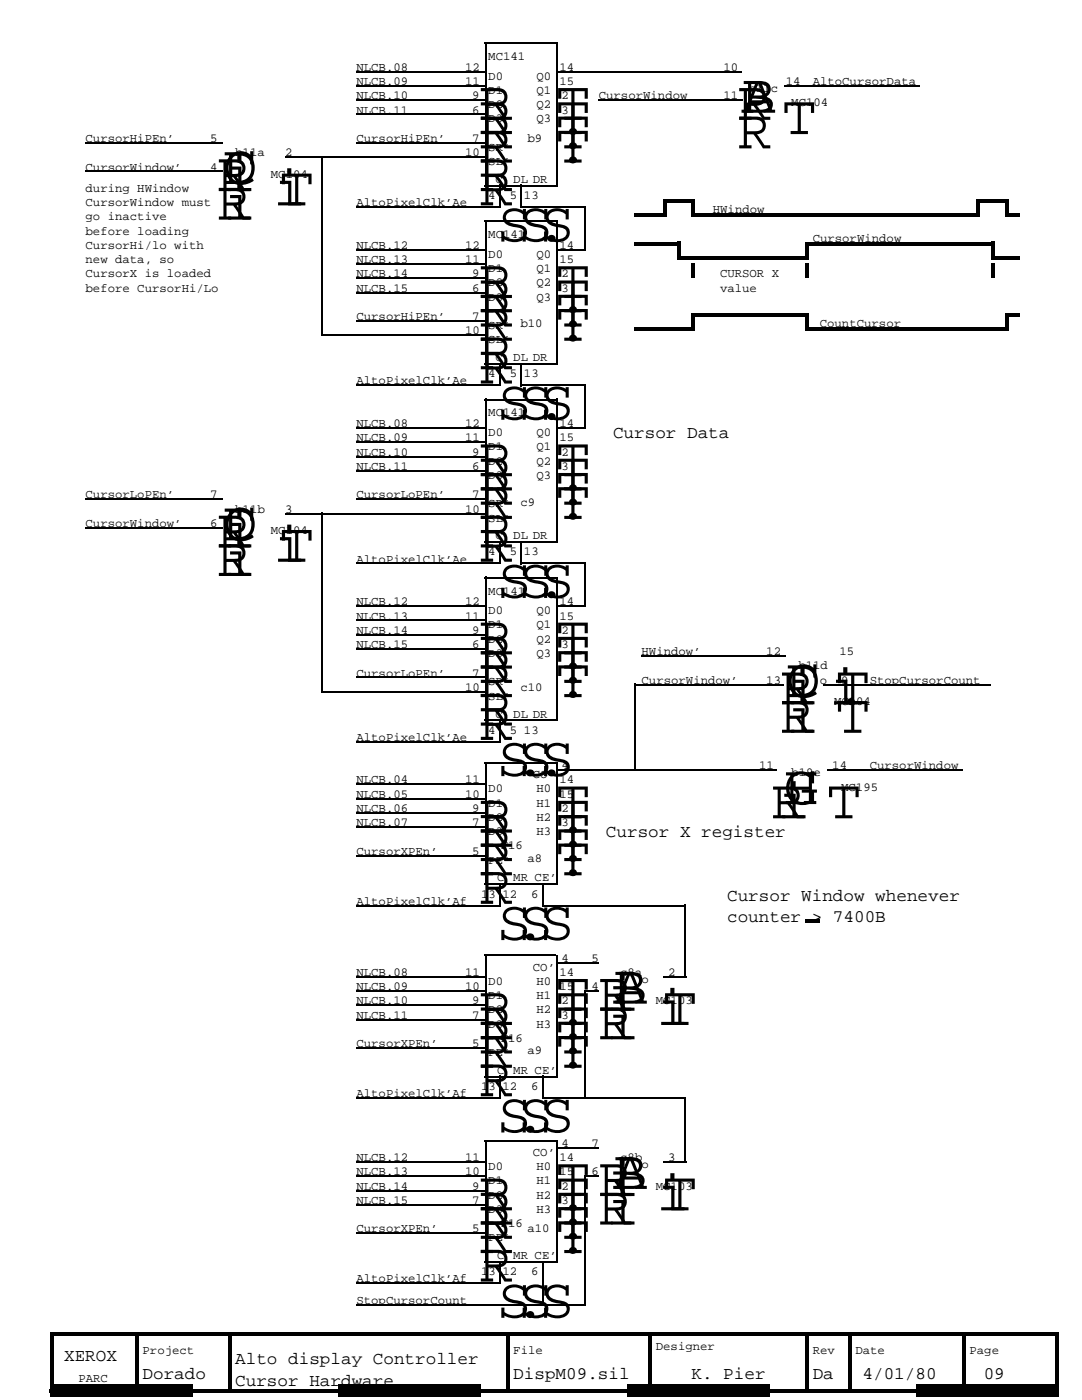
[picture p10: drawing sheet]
<svg xmlns="http://www.w3.org/2000/svg" width="216mm" height="279mm" viewBox="0 0 216 279" stroke-linecap="round" stroke-linejoin="round" font-family="sans-serif">
<defs><g id="words">
<g font-size="11.3">
<text x="95.7" y="23.9">R</text>
<text x="111" y="23.9">T</text>
<text x="147.2" y="23.9">R</text>
<text x="147.9" y="22.5">A</text>
<text x="147.9" y="22.5">B</text>
<text x="95.7" y="26.8">R</text>
<text x="95.7" y="29.6">R</text>
<text x="110.9" y="26.8">.</text>
<text x="110.9" y="29.6">.</text>
<text x="111" y="29.6">T</text>
<text x="111" y="26.8">T</text>
<text x="147.2" y="29.6">R</text>
<text x="156.1" y="26.8">T</text>
<text x="95.7" y="32.5">R</text>
<text x="110.9" y="32.5">.</text>
<text x="111" y="32.4">T</text>
<text x="43.4" y="38.1">R</text>
<text x="44.4" y="36.7">C</text>
<text x="44.4" y="36.7">D</text>
<text x="44.4" y="38.1">i</text>
<text x="54.4" y="41">i</text>
<text x="55.8" y="41">T</text>
<text x="95.7" y="38.1">R</text>
<text x="95.7" y="41">R</text>
<text x="43.4" y="43.8">R</text>
<text x="44.4" y="43.8">i</text>
<text x="99.2" y="48.1">SS.</text>
<text x="107.8" y="48.1">S</text>
<text x="95.7" y="59.5">R</text>
<text x="111" y="59.5">T</text>
<text x="95.7" y="62.3">R</text>
<text x="95.7" y="65.2">R</text>
<text x="110.9" y="65.2">.</text>
<text x="110.9" y="62.3">.</text>
<text x="111" y="65.2">T</text>
<text x="111" y="62.3">T</text>
<text x="95.7" y="68">R</text>
<text x="110.9" y="68">.</text>
<text x="111" y="68">T</text>
<text x="95.7" y="73.7">R</text>
<text x="95.7" y="76.6">R</text>
<text x="99.2" y="83.7">SS.</text>
<text x="107.8" y="83.7">S</text>
<text x="95.7" y="95">R</text>
<text x="111" y="95">T</text>
<text x="95.7" y="97.9">R</text>
<text x="95.7" y="100.7">R</text>
<text x="110.9" y="97.9">.</text>
<text x="110.9" y="100.7">.</text>
<text x="111" y="100.7">T</text>
<text x="111" y="97.9">T</text>
<text x="44.4" y="107.8">C</text>
<text x="44.4" y="107.8">D</text>
<text x="95.7" y="103.6">R</text>
<text x="110.9" y="103.6">.</text>
<text x="111" y="103.6">T</text>
<text x="43.4" y="109.3">R</text>
<text x="44.4" y="109.3">i</text>
<text x="54.4" y="112.1">i</text>
<text x="55.8" y="112.1">T</text>
<text x="95.7" y="109.3">R</text>
<text x="95.7" y="112.1">R</text>
<text x="43.4" y="114.9">R</text>
<text x="44.4" y="114.9">i</text>
<text x="99.2" y="119.2">SS.</text>
<text x="107.8" y="119.2">S</text>
<text x="95.7" y="130.6">R</text>
<text x="111" y="130.6">T</text>
<text x="95.7" y="133.4">R</text>
<text x="95.7" y="136.3">R</text>
<text x="110.9" y="136.3">.</text>
<text x="110.9" y="133.4">.</text>
<text x="111" y="136.3">T</text>
<text x="111" y="133.4">T</text>
<text x="95.7" y="139.1">R</text>
<text x="110.9" y="139.1">.</text>
<text x="111" y="139.1">T</text>
<text x="155.8" y="140.6">R</text>
<text x="156.8" y="140.6">ii</text>
<text x="156.8" y="139.1">C .</text>
<text x="156.8" y="139.1">D T</text>
<text x="95.7" y="144.8">R</text>
<text x="95.7" y="147.7">R</text>
<text x="155.8" y="146.3">R</text>
<text x="156.8" y="146.3">i T</text>
<text x="99.2" y="154.8">S..</text>
<text x="103.5" y="154.8">SS</text>
<text x="156.5" y="160.5">G</text>
<text x="156.5" y="160.5">H</text>
<text x="95.7" y="166.2">R</text>
<text x="110.9" y="166.2">.</text>
<text x="111" y="166.2">T</text>
<text x="111" y="163.3">T</text>
<text x="154" y="163.3">R T</text>
<text x="155" y="163.3">i</text>
<text x="95.7" y="171.8">R</text>
<text x="95.7" y="169">R</text>
<text x="110.9" y="169">.</text>
<text x="110.9" y="171.9">.</text>
<text x="111" y="169">T</text>
<text x="111" y="171.9">T</text>
<text x="95.7" y="174.7">R</text>
<text x="110.9" y="174.7">.</text>
<text x="111" y="174.7">T</text>
<text x="95.7" y="180.4">R</text>
<text x="99.2" y="187.5">S.S</text>
<text x="103.5" y="187.5">S</text>
<text x="111" y="201.7">T</text>
<text x="119.5" y="201.7">RA</text>
<text x="120.9" y="201.7">i</text>
<text x="122.3" y="200.3">B</text>
<text x="95.7" y="207.4">R</text>
<text x="95.7" y="204.6">R</text>
<text x="110.9" y="207.4">.</text>
<text x="110.9" y="204.6">.</text>
<text x="111" y="204.6">T</text>
<text x="111" y="207.4">T</text>
<text x="119.5" y="207.4">R</text>
<text x="120.9" y="207.4">i</text>
<text x="130.9" y="204.6">i</text>
<text x="132.3" y="204.6">T</text>
<text x="95.7" y="210.3">R</text>
<text x="95.7" y="213.1">R</text>
<text x="110.9" y="213.1">.</text>
<text x="110.9" y="210.3">.</text>
<text x="111" y="210.3">T</text>
<text x="111" y="213.1">T</text>
<text x="95.7" y="218.8">R</text>
<text x="99.2" y="225.9">S.S</text>
<text x="103.5" y="225.9">S</text>
<text x="111" y="238.7">T</text>
<text x="119.5" y="238.7">RA</text>
<text x="120.9" y="238.7">i</text>
<text x="122.3" y="237.3">B</text>
<text x="95.7" y="244.4">R</text>
<text x="95.7" y="241.5">R</text>
<text x="110.9" y="241.6">.</text>
<text x="110.9" y="244.4">.</text>
<text x="111" y="241.6">T</text>
<text x="111" y="244.4">T</text>
<text x="119.5" y="244.4">R</text>
<text x="120.9" y="244.4">i</text>
<text x="130.9" y="241.5">i</text>
<text x="132.3" y="241.5">T</text>
<text x="95.7" y="247.2">R</text>
<text x="95.7" y="250.1">R</text>
<text x="110.9" y="247.2">.</text>
<text x="110.9" y="250.1">.</text>
<text x="111" y="247.2">T</text>
<text x="111" y="250.1">T</text>
<text x="95.7" y="255.8">R</text>
<text x="99.2" y="262.9">S.S</text>
<text x="103.5" y="262.9">S</text>
</g>
<g font-size="3.5">
<text x="122.3" y="87.4">Cursor Data</text>
<text x="120.9" y="167">Cursor X register</text>
<text x="145.1" y="179.8">Cursor Window whenever</text>
<text x="145.1" y="184.1">counter &gt; 7400B</text>
<text x="12.8" y="271.6">XEROX</text>
<text x="28.5" y="275.1">Dorado</text>
<text x="46.9" y="272.3">Alto display Controller</text>
<text x="102.4" y="275.1">DispM09.sil</text>
<text x="138" y="275.1">K. Pier</text>
<text x="162.2" y="275.1">Da</text>
<text x="172.1" y="275.1">4/01/80</text>
<text x="196.3" y="275.1">09</text>
<text x="46.9" y="276.6">Cursor Hardware</text>
</g>
<g font-size="2.5">
<text x="97.4" y="12">MC141</text>
<text x="71.1" y="14.1">NLCB.08</text>
<text x="71.1" y="17">NLCB.09</text>
<text x="92.8" y="14.1">12</text>
<text x="92.8" y="17">11</text>
<text x="97.4" y="15.9">D0</text>
<text x="107" y="15.9">Q0</text>
<text x="111.7" y="17">15</text>
<text x="111.7" y="14.1">14</text>
<text x="144.4" y="14.1">10</text>
<text x="156.8" y="17">14</text>
<text x="162.2" y="17">AltoCursorData</text>
<text x="71.1" y="19.8">NLCB.10</text>
<text x="71.1" y="22.7">NLCB.11</text>
<text x="94.2" y="19.8">9</text>
<text x="94.2" y="22.7">6</text>
<text x="97.4" y="18.8">D1</text>
<text x="97.4" y="21.6">D2</text>
<text x="107" y="18.8">Q1</text>
<text x="107" y="21.6">Q2</text>
<text x="112" y="22.7">3</text>
<text x="112" y="19.8">2</text>
<text x="119.5" y="19.8">CursorWindow</text>
<text x="144.4" y="19.8">11</text>
<text x="149.4" y="18.4">b11c</text>
<text x="157.9" y="21.2">MC104</text>
<text x="17.1" y="28.4">CursorHiPEn’</text>
<text x="42" y="28.3">5</text>
<text x="71.1" y="28.4">CursorHiPEn’</text>
<text x="94.2" y="28.3">7</text>
<text x="97.4" y="24.4">D3</text>
<text x="105.3" y="28.3">b9</text>
<text x="107" y="24.4">Q3</text>
<text x="17.1" y="34">CursorWindow’</text>
<text x="42" y="34">4</text>
<text x="46.9" y="31.2">b11a</text>
<text x="54" y="35.5">MC104</text>
<text x="56.9" y="31.2">2</text>
<text x="92.8" y="31.2">10</text>
<text x="97.4" y="30.1">SR’</text>
<text x="97.4" y="33">SL’</text>
<text x="17.1" y="38.3">during HWindow</text>
<text x="17.1" y="41.2">CursorWindow must</text>
<text x="71.1" y="41.1">AltoPixelClk’Ae</text>
<text x="97.4" y="39.7">4</text>
<text x="98.9" y="36.5">C</text>
<text x="101.7" y="39.7">5</text>
<text x="102.4" y="36.5">DL DR</text>
<text x="104.6" y="39.7">13</text>
<text x="17.1" y="44">go inactive</text>
<text x="17.1" y="46.8">before loading</text>
<text x="97.4" y="47.6">MC141</text>
<text x="142.2" y="42.6">HWindow</text>
<text x="17.1" y="49.7">CursorHi/lo with</text>
<text x="17.1" y="52.5">new data, so</text>
<text x="71.1" y="49.7">NLCB.12</text>
<text x="71.1" y="52.5">NLCB.13</text>
<text x="92.8" y="49.7">12</text>
<text x="92.8" y="52.5">11</text>
<text x="97.4" y="51.5">D0</text>
<text x="107" y="51.5">Q0</text>
<text x="111.7" y="52.5">15</text>
<text x="111.7" y="49.7">14</text>
<text x="162.2" y="48.3">CursorWindow</text>
<text x="17.1" y="55.4">CursorX is loaded</text>
<text x="17.1" y="58.2">before CursorHi/Lo</text>
<text x="71.1" y="55.4">NLCB.14</text>
<text x="71.1" y="58.2">NLCB.15</text>
<text x="94.2" y="55.4">9</text>
<text x="94.2" y="58.2">6</text>
<text x="97.4" y="54.3">D1</text>
<text x="97.4" y="57.2">D2</text>
<text x="97.4" y="60">D3</text>
<text x="107" y="54.3">Q1</text>
<text x="107" y="57.2">Q2</text>
<text x="107" y="60">Q3</text>
<text x="112" y="58.2">3</text>
<text x="112" y="55.4">2</text>
<text x="143.7" y="55.4">CURSOR X</text>
<text x="143.7" y="58.2">value</text>
<text x="71.1" y="63.9">CursorHiPEn’</text>
<text x="94.2" y="63.9">7</text>
<text x="97.4" y="65.7">SR’</text>
<text x="103.8" y="65.3">b10</text>
<text x="163.6" y="65.3">CountCursor</text>
<text x="92.8" y="66.7">10</text>
<text x="97.4" y="68.5">SL’</text>
<text x="71.1" y="76.7">AltoPixelClk’Ae</text>
<text x="97.4" y="75.3">4</text>
<text x="98.9" y="72.1">C</text>
<text x="101.7" y="75.3">5</text>
<text x="102.4" y="72.1">DL DR</text>
<text x="104.6" y="75.3">13</text>
<text x="97.4" y="83.1">MC141</text>
<text x="71.1" y="88.1">NLCB.09</text>
<text x="71.1" y="85.2">NLCB.08</text>
<text x="92.8" y="85.2">12</text>
<text x="92.8" y="88.1">11</text>
<text x="97.4" y="87">D0</text>
<text x="97.4" y="89.9">D1</text>
<text x="107" y="87">Q0</text>
<text x="107" y="89.9">Q1</text>
<text x="111.7" y="88.1">15</text>
<text x="111.7" y="85.2">14</text>
<text x="71.1" y="93.8">NLCB.11</text>
<text x="71.1" y="90.9">NLCB.10</text>
<text x="94.2" y="90.9">9</text>
<text x="94.2" y="93.8">6</text>
<text x="97.4" y="92.7">D2</text>
<text x="97.4" y="95.6">D3</text>
<text x="107" y="92.7">Q2</text>
<text x="107" y="95.6">Q3</text>
<text x="112" y="93.8">3</text>
<text x="112" y="90.9">2</text>
<text x="17.1" y="99.5">CursorLoPEn’</text>
<text x="42" y="99.5">7</text>
<text x="71.1" y="99.5">CursorLoPEn’</text>
<text x="94.2" y="99.5">7</text>
<text x="97.4" y="101.2">SR’</text>
<text x="103.8" y="100.9">c9</text>
<text x="17.1" y="105.2">CursorWindow’</text>
<text x="42" y="105.2">6</text>
<text x="46.9" y="102.3">b11b</text>
<text x="54" y="106.6">MC104</text>
<text x="56.9" y="102.3">3</text>
<text x="92.8" y="102.3">10</text>
<text x="97.4" y="104.1">SL’</text>
<text x="98.9" y="107.6">C</text>
<text x="102.4" y="107.7">DL DR</text>
<text x="71.1" y="112.3">AltoPixelClk’Ae</text>
<text x="97.4" y="110.8">4</text>
<text x="101.7" y="110.8">5</text>
<text x="104.6" y="110.8">13</text>
<text x="97.4" y="118.7">MC141</text>
<text x="71.1" y="123.6">NLCB.13</text>
<text x="71.1" y="120.8">NLCB.12</text>
<text x="92.8" y="120.8">12</text>
<text x="92.8" y="123.6">11</text>
<text x="97.4" y="122.6">D0</text>
<text x="97.4" y="125.4">D1</text>
<text x="107" y="122.6">Q0</text>
<text x="107" y="125.4">Q1</text>
<text x="111.7" y="123.6">15</text>
<text x="111.7" y="120.8">14</text>
<text x="71.1" y="129.3">NLCB.15</text>
<text x="71.1" y="126.5">NLCB.14</text>
<text x="94.2" y="126.5">9</text>
<text x="94.2" y="129.3">6</text>
<text x="97.4" y="128.3">D2</text>
<text x="97.4" y="131.1">D3</text>
<text x="107" y="128.3">Q2</text>
<text x="107" y="131.1">Q3</text>
<text x="112" y="129.3">3</text>
<text x="112" y="126.5">2</text>
<text x="128" y="130.8">HWindow’</text>
<text x="152.9" y="130.8">12</text>
<text x="167.5" y="130.8">15</text>
<text x="71.1" y="135">CursorLoPEn’</text>
<text x="92.8" y="137.9">10</text>
<text x="94.2" y="135">7</text>
<text x="97.4" y="136.8">SR’</text>
<text x="103.8" y="137.9">c10</text>
<text x="128" y="136.4">CursorWindow’</text>
<text x="152.9" y="136.4">13</text>
<text x="159.3" y="133.6">b11d</text>
<text x="163.6" y="136.4">o</text>
<text x="167.9" y="136.4">9</text>
<text x="173.5" y="136.4">StopCursorCount</text>
<text x="97.4" y="139.7">SL’</text>
<text x="98.9" y="143.2">C</text>
<text x="102.4" y="143.2">DL DR</text>
<text x="166.4" y="140.7">MC104</text>
<text x="71.1" y="147.8">AltoPixelClk’Ae</text>
<text x="97.4" y="146.4">4</text>
<text x="101.7" y="146.4">5</text>
<text x="104.6" y="146.4">13</text>
<text x="106.3" y="155.3">CO’</text>
<text x="112" y="153.5">4</text>
<text x="151.5" y="153.5">11</text>
<text x="157.9" y="154.9">b19e</text>
<text x="166.1" y="153.5">14</text>
<text x="173.5" y="153.5">CursorWindow</text>
<text x="71.1" y="156.4">NLCB.04</text>
<text x="71.1" y="159.2">NLCB.05</text>
<text x="92.8" y="159.2">10</text>
<text x="92.8" y="156.4">11</text>
<text x="97.4" y="161">D1</text>
<text x="97.4" y="158.1">D0</text>
<text x="107" y="161">H1</text>
<text x="107" y="158.1">H0</text>
<text x="111.7" y="159.2">15</text>
<text x="111.7" y="156.4">14</text>
<text x="167.8" y="157.8">MC195</text>
<text x="71.1" y="162">NLCB.06</text>
<text x="71.1" y="164.9">NLCB.07</text>
<text x="94.2" y="162">9</text>
<text x="94.2" y="164.9">7</text>
<text x="97.4" y="166.7">D3</text>
<text x="97.4" y="163.8">D2</text>
<text x="107" y="166.7">H3</text>
<text x="107" y="163.8">H2</text>
<text x="112" y="162">2</text>
<text x="112" y="164.9">3</text>
<text x="71.1" y="170.6">CursorXPEn’</text>
<text x="94.2" y="170.6">5</text>
<text x="97.4" y="172.4">PE’</text>
<text x="99.9" y="169.5">F16</text>
<text x="105.3" y="172">a8</text>
<text x="96" y="179.1">13</text>
<text x="99.2" y="175.9">C</text>
<text x="100.3" y="179.1">12</text>
<text x="102.4" y="175.9">MR CE’</text>
<text x="106" y="179.1">6</text>
<text x="71.1" y="180.5">AltoPixelClk’Af</text>
<text x="112" y="191.9">4</text>
<text x="118.1" y="191.9">5</text>
<text x="71.1" y="197.6">NLCB.09</text>
<text x="71.1" y="194.8">NLCB.08</text>
<text x="92.8" y="197.6">10</text>
<text x="92.8" y="194.8">11</text>
<text x="97.4" y="196.6">D0</text>
<text x="106.3" y="193.7">CO’</text>
<text x="107" y="196.6">H0</text>
<text x="111.7" y="197.6">15</text>
<text x="111.7" y="194.8">14</text>
<text x="118.1" y="197.6">4</text>
<text x="123.8" y="194.8">c8a</text>
<text x="128" y="196.2">o</text>
<text x="133.3" y="194.8">2</text>
<text x="71.1" y="203.3">NLCB.11</text>
<text x="71.1" y="200.5">NLCB.10</text>
<text x="94.2" y="200.5">9</text>
<text x="94.2" y="203.3">7</text>
<text x="97.4" y="202.2">D2</text>
<text x="97.4" y="199.4">D1</text>
<text x="107" y="202.2">H2</text>
<text x="107" y="199.4">H1</text>
<text x="112" y="200.5">2</text>
<text x="112" y="203.3">3</text>
<text x="130.9" y="200.5">MC103</text>
<text x="71.1" y="209">CursorXPEn’</text>
<text x="94.2" y="209">5</text>
<text x="97.4" y="205.1">D3</text>
<text x="99.9" y="207.9">F16</text>
<text x="107" y="205.1">H3</text>
<text x="97.4" y="210.8">PE’</text>
<text x="99.2" y="214.3">C</text>
<text x="102.4" y="214.3">MR CE’</text>
<text x="105.3" y="210.4">a9</text>
<text x="71.1" y="218.9">AltoPixelClk’Af</text>
<text x="96" y="217.5">13</text>
<text x="100.3" y="217.5">12</text>
<text x="106" y="217.5">6</text>
<text x="71.1" y="231.7">NLCB.12</text>
<text x="92.8" y="231.7">11</text>
<text x="97.4" y="233.5">D0</text>
<text x="106.3" y="230.7">CO’</text>
<text x="107" y="233.5">H0</text>
<text x="111.7" y="231.7">14</text>
<text x="112" y="228.9">4</text>
<text x="118.1" y="228.9">7</text>
<text x="123.8" y="231.7">c8b</text>
<text x="128" y="233.2">o</text>
<text x="133.3" y="231.7">3</text>
<text x="71.1" y="237.4">NLCB.14</text>
<text x="71.1" y="234.6">NLCB.13</text>
<text x="92.8" y="234.6">10</text>
<text x="94.2" y="237.4">9</text>
<text x="97.4" y="239.2">D2</text>
<text x="97.4" y="236.4">D1</text>
<text x="107" y="239.2">H2</text>
<text x="107" y="236.4">H1</text>
<text x="111.7" y="234.6">15</text>
<text x="112" y="237.4">2</text>
<text x="118.1" y="234.6">6</text>
<text x="130.9" y="237.4">MC103</text>
<text x="71.1" y="246">CursorXPEn’</text>
<text x="71.1" y="240.3">NLCB.15</text>
<text x="94.2" y="246">5</text>
<text x="94.2" y="240.3">7</text>
<text x="97.4" y="242.1">D3</text>
<text x="99.9" y="244.9">F16</text>
<text x="105.3" y="246">a10</text>
<text x="107" y="242.1">H3</text>
<text x="112" y="240.3">3</text>
<text x="97.4" y="247.8">PE’</text>
<text x="99.2" y="251.3">C</text>
<text x="102.4" y="251.3">MR CE’</text>
<text x="71.1" y="255.9">AltoPixelClk’Af</text>
<text x="96" y="254.5">13</text>
<text x="100.3" y="254.5">12</text>
<text x="106" y="254.5">6</text>
<text x="71.1" y="260.2">StopCursorCount</text>
<text x="130.9" y="269.4">Designer</text>
<text x="15.6" y="275.8">PARC</text>
<text x="28.5" y="270.2">Project</text>
<text x="102.4" y="270.1">File</text>
<text x="162.2" y="270.2">Rev</text>
<text x="170.7" y="270.2">Date</text>
<text x="193.4" y="270.2">Page</text>
</g>
</g></defs>
<g fill="#000">
<path d="M126.6 42.6h5.7v.7h-5.7zM126.6 48.3h8.5v.7h-8.5zM132.3 39.7h.7v3.6h-.7zM132.3 39.7h5.7v.7h-5.7zM135.1 48.3h.7v2.8h-.7zM135.1 51.1h25.6v.7h-25.6zM138 39.7h.7v2.9h-.7zM138 42.6h56.9v.7h-56.9zM138 52.5h.7v2.9h-.7zM160.7 48.3h.7v3.5h-.7zM160.7 48.3h37v.7h-37zM160.7 52.5h.7v2.9h-.7z"/>
<path d="M194.9 39.7h5.7v.7h-5.7zM194.9 39.7h.7v3.6h-.7zM197.7 48.3h.7v2.8h-.7zM197.7 51.1h5.7v.7h-5.7zM197.7 52.5h.7v2.9h-.7zM200.6 39.7h.7v2.9h-.7zM200.6 42.6h2.8v.7h-2.8zM126.6 65.3h11.4v.7h-11.4zM138 62.5h.7v3.5h-.7zM138 62.5h22.7v.7h-22.7zM160.7 62.5h.7v2.8h-.7zM160.7 65.3h39.9v.7h-39.9z"/>
<path d="M200.6 62.5h.7v3.5h-.7zM200.6 62.5h2.8v.7h-2.8zM160.7 183.4h2.9v.7h-2.9zM10 276.2h28.4v2.5h-28.4zM10 265.9h201.2v.7h-201.2zM10 277.3h200.5v.7h-200.5zM10 265.9h.7v11.4h-.7zM27 265.9h.7v11.4h-.7zM45.5 265.9h.7v11.4h-.7zM67.6 276.2h28.4v2.5h-28.4zM101 265.9h.7v11.4h-.7zM125.2 276.2h28.4v2.5h-28.4z"/>
<path d="M129.4 265.9h.7v11.4h-.7zM160.7 265.9h.7v11.4h-.7zM169.3 265.9h.7v11.4h-.7zM182.8 276.2h28.4v2.5h-28.4zM192 265.9h.7v11.4h-.7zM210.5 265.9h.7v12.1h-.7z"/>
</g>
<g fill="none" stroke="#000" stroke-width=".36">
<path d="M71.1 14.3h25.6M71.1 20h25.6M71.1 17.1h25.6M96.7 8.6h14.2M96.9 8.4v28.8M111 14.3h36.9M111.1 8.4v28.5M119.5 20h28.8M156.5 17.1h27M17.1 34.2h27.4M17.1 28.5h27.4M56.9 31.4h39.8"/>
<path d="M64.2 31.2v35.5M71.1 28.5h26M71.1 22.8h25.6M96.7 37.1h14.6M99.8 36.9v4.3M104 36.9v4.6M71.1 41.3h28.8M71.1 49.9h25.6M71.1 52.7h25.6M71.1 55.6h25.6M71.1 58.4h25.6M96.7 44.2h14.2"/>
<path d="M96.9 44v28.8M103.8 41.3h13.2M111 49.9h5.6M111.1 44v28.4M116.8 41.2v8.8M64 66.9h32.7M71.1 76.9h28.8M71.1 64.1h26M96.7 72.6h14.6M96.7 79.7h14.2M96.9 79.6v28.8M99.8 72.4v4.3"/>
<path d="M103.8 76.9h13.2M104 72.4v4.7M111.1 79.6v28.4M116.8 76.7v8.9M17.1 99.6h27.4M71.1 99.6h26M71.1 85.4h25.6M71.1 88.3h25.6M71.1 91.1h25.6M71.1 93.9h25.6M111 85.4h5.6M17.1 105.3h27.4"/>
<path d="M56.9 102.5h39.8M64.2 102.3v35.6M71.1 112.4h28.8M96.7 115.3h14.2M96.7 108.2h14.6M96.9 115.1v28.8M99.8 108v4.3M103.8 112.4h13.2M104 108v4.6M111.1 115.1v28.5M116.8 112.3v8.9M64 138h32.7"/>
<path d="M71.1 135.2h26M71.1 121h25.6M71.1 129.5h25.6M71.1 126.7h25.6M71.1 123.8h25.6M111 121h5.6M126.6 136.6h29.9M126.8 136.5v17.4M128 130.9h28.8M164.3 136.6h33.4M71.1 148h28.8M71.1 156.5h25.6"/>
<path d="M71.1 159.4h25.6M96.7 152.3h14.2M96.7 143.7h14.6M96.9 152.1v24.5M99.8 143.6v4.2M111 153.7h44M111.1 152.1v24.5M165 153.7h27M71.1 170.8h26M71.1 162.2h25.6M71.1 165.1h25.6M96.7 176.5h14.6"/>
<path d="M99.8 176.3v4.2M108.3 176.3v4.2M71.1 180.7h28.8M71.1 194.9h25.6M71.1 197.8h25.6M96.7 190.7h14.2M96.9 190.5v24.5M108.1 180.7h28.5M111 192.1h8.5M111.1 190.5v24.5M116.6 197.8h2.9M116.8 197.6v21.4"/>
<path d="M132.3 194.9h4.6M136.7 180.6v14.2M71.1 209.2h26M71.1 219.1h28.8M71.1 200.6h25.6M71.1 203.5h25.6M96.7 214.9h14.6M99.8 214.7v4.3M108.1 219.1h28.5M108.3 214.7v4.3M136.7 218.9v12.8M71.1 231.9h25.6"/>
<path d="M71.1 237.6h25.6M71.1 234.8h25.6M96.7 227.7h14.2M96.9 227.5v24.5M111 229.1h8.5M111.1 227.5v24.5M116.6 234.8h2.9M116.8 234.6v25.9M132.3 231.9h4.6M71.1 246.2h26M71.1 256.1h28.8M71.1 240.5h25.6"/>
<path d="M96.7 251.8h14.6M99.8 251.7v4.2M108.3 251.7v8.5M71.1 260.4h45.5"/>
</g>
<use href="#words"/>
</svg>
